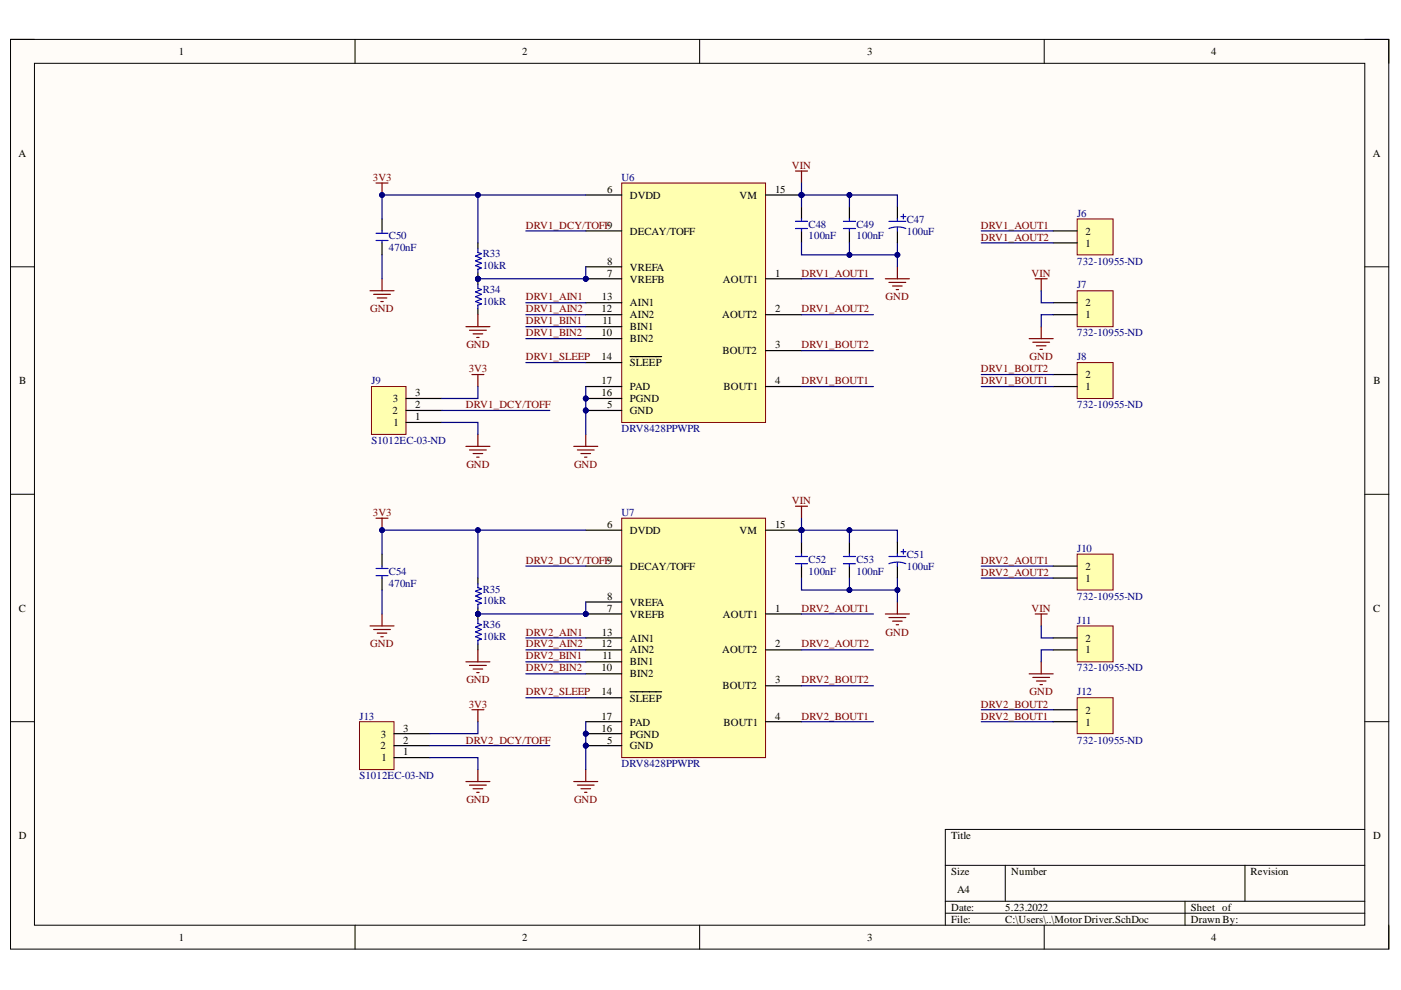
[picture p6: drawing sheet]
<svg xmlns="http://www.w3.org/2000/svg" width="297mm" height="210mm" viewBox="0 0 297 210" stroke-linecap="round" stroke-linejoin="round" font-family="sans-serif">
<defs><g id="words">
<g font-size="2.3">
<text x="37.9" y="11.7">1</text>
<text x="110.7" y="11.7">2</text>
<text x="183.9" y="11.7">3</text>
<text x="256.8" y="11.7">4</text>
<text x="3.9" y="33.3">A</text>
<text x="291" y="33.3">A</text>
<text x="128.7" y="40.9">6</text>
<text x="164.3" y="40.9">15</text>
<text x="133.6" y="42.2">DVDD</text>
<text x="156.8" y="42.2">VM</text>
<text x="133.6" y="49.8">DECAY/TOFF</text>
<text x="230.1" y="52.3">1</text>
<text x="230.1" y="49.8">2</text>
<text x="128.7" y="58.6">7</text>
<text x="128.7" y="56.1">8</text>
<text x="133.6" y="59.9">VREFB</text>
<text x="133.6" y="57.4">VREFA</text>
<text x="153.3" y="59.9">AOUT1</text>
<text x="164.3" y="58.6">1</text>
<text x="127.6" y="63.7">13</text>
<text x="133.6" y="65">AIN1</text>
<text x="230.1" y="65">2</text>
<text x="127.5" y="71.3">10</text>
<text x="127.5" y="66.2">12</text>
<text x="127.7" y="68.8">11</text>
<text x="133.6" y="70">BIN1</text>
<text x="133.6" y="67.5">AIN2</text>
<text x="153.1" y="67.5">AOUT2</text>
<text x="164.3" y="66.2">2</text>
<text x="230.1" y="67.5">1</text>
<text x="127.5" y="76.4">14</text>
<text x="133.6" y="72.6">BIN2</text>
<text x="133.6" y="77.6">SLEEP</text>
<text x="153.2" y="75.1">BOUT2</text>
<text x="164.3" y="73.8">3</text>
<text x="4.1" y="81.4">B</text>
<text x="88" y="84">3</text>
<text x="127.5" y="84">16</text>
<text x="127.5" y="81.4">17</text>
<text x="133.6" y="82.7">PAD</text>
<text x="153.4" y="82.7">BOUT1</text>
<text x="164.3" y="81.4">4</text>
<text x="230.1" y="82.7">1</text>
<text x="230.1" y="80.2">2</text>
<text x="291.2" y="81.4">B</text>
<text x="83.2" y="87.8">2</text>
<text x="83.3" y="85.2">3</text>
<text x="88" y="89.1">1</text>
<text x="88" y="86.5">2</text>
<text x="128.7" y="86.5">5</text>
<text x="133.6" y="87.8">GND</text>
<text x="133.6" y="85.2">PGND</text>
<text x="83.4" y="90.4">1</text>
<text x="128.7" y="111.9">6</text>
<text x="133.6" y="113.2">DVDD</text>
<text x="156.8" y="113.2">VM</text>
<text x="164.3" y="111.9">15</text>
<text x="133.6" y="120.8">DECAY/TOFF</text>
<text x="230.1" y="123.3">1</text>
<text x="230.1" y="120.8">2</text>
<text x="4" y="129.7">C</text>
<text x="128.7" y="129.7">7</text>
<text x="128.7" y="127.1">8</text>
<text x="133.6" y="130.9">VREFB</text>
<text x="133.6" y="128.4">VREFA</text>
<text x="153.3" y="130.9">AOUT1</text>
<text x="164.3" y="129.7">1</text>
<text x="291.1" y="129.7">C</text>
<text x="127.5" y="137.3">12</text>
<text x="127.6" y="134.7">13</text>
<text x="133.6" y="136">AIN1</text>
<text x="164.3" y="137.3">2</text>
<text x="230.1" y="136">2</text>
<text x="127.5" y="142.4">10</text>
<text x="127.7" y="139.8">11</text>
<text x="133.6" y="143.6">BIN2</text>
<text x="133.6" y="141.1">BIN1</text>
<text x="133.6" y="138.6">AIN2</text>
<text x="153.1" y="138.6">AOUT2</text>
<text x="230.1" y="138.6">1</text>
<text x="127.5" y="147.4">14</text>
<text x="133.6" y="148.8">SLEEP</text>
<text x="153.2" y="146.2">BOUT2</text>
<text x="164.3" y="144.9">3</text>
<text x="85.5" y="155.1">3</text>
<text x="127.5" y="155.1">16</text>
<text x="127.5" y="152.6">17</text>
<text x="133.6" y="153.8">PAD</text>
<text x="153.4" y="153.8">BOUT1</text>
<text x="164.3" y="152.6">4</text>
<text x="230.1" y="153.8">1</text>
<text x="230.1" y="151.3">2</text>
<text x="80.7" y="158.9">2</text>
<text x="80.8" y="156.4">3</text>
<text x="80.9" y="161.4">1</text>
<text x="85.5" y="160.2">1</text>
<text x="85.5" y="157.6">2</text>
<text x="128.7" y="157.6">5</text>
<text x="133.6" y="158.9">GND</text>
<text x="133.6" y="156.4">PGND</text>
<text x="4" y="177.9">D</text>
<text x="201.6" y="177.9">Title</text>
<text x="291.1" y="177.9">D</text>
<text x="201.6" y="185.5">Size</text>
<text x="214.4" y="185.5">Number</text>
<text x="265.2" y="185.5">Revision</text>
<text x="202.9" y="189.3">A4</text>
<text x="201.6" y="193.1">Date:</text>
<text x="201.6" y="195.7">File:</text>
<text x="213.1" y="193.1">5.23.2022</text>
<text x="213.1" y="195.7">C:\Users\..\Motor Driver.SchDoc</text>
<text x="252.5" y="193.1">Sheet of</text>
<text x="252.5" y="195.7">Drawn By:</text>
<text x="37.9" y="199.5">1</text>
<text x="110.7" y="199.5">2</text>
<text x="183.9" y="199.5">3</text>
<text x="256.8" y="199.5">4</text>
</g>
<g font-size="2.3" fill="#800000">
<text x="167.9" y="35.8">VIN</text>
<text x="79.1" y="38.4">3V3</text>
<text x="111.5" y="48.5">DRV1_DCY/TOFF9</text>
<text x="208" y="48.5">DRV1_AOUT1</text>
<text x="208" y="51">DRV1_AOUT2</text>
<text x="169.9" y="58.6">DRV1_AOUT1</text>
<text x="218.7" y="58.6">VIN</text>
<text x="111.5" y="63.7">DRV1_AIN1</text>
<text x="187.8" y="63.7">GND</text>
<text x="78.5" y="66.2">GND</text>
<text x="111.5" y="66.2">DRV1_AIN2</text>
<text x="111.5" y="68.8">DRV1_BIN1</text>
<text x="111.5" y="71.3">DRV1_BIN2</text>
<text x="169.9" y="66.2">DRV1_AOUT2</text>
<text x="98.9" y="73.8">GND</text>
<text x="111.5" y="76.4">DRV1_SLEEP</text>
<text x="169.9" y="73.8">DRV1_BOUT2</text>
<text x="218.3" y="76.4">GND</text>
<text x="99.4" y="78.9">3V3</text>
<text x="169.9" y="81.4">DRV1_BOUT1</text>
<text x="208" y="78.9">DRV1_BOUT2</text>
<text x="208" y="81.4">DRV1_BOUT1</text>
<text x="98.8" y="86.5">DRV1_DCY/TOFF</text>
<text x="98.9" y="99.3">GND</text>
<text x="121.7" y="99.3">GND</text>
<text x="167.9" y="106.9">VIN</text>
<text x="79.1" y="109.4">3V3</text>
<text x="111.5" y="119.5">DRV2_DCY/TOFF9</text>
<text x="208" y="119.5">DRV2_AOUT1</text>
<text x="208" y="122.1">DRV2_AOUT2</text>
<text x="169.9" y="129.7">DRV2_AOUT1</text>
<text x="218.7" y="129.7">VIN</text>
<text x="78.5" y="137.3">GND</text>
<text x="111.5" y="134.7">DRV2_AIN1</text>
<text x="111.5" y="137.3">DRV2_AIN2</text>
<text x="169.9" y="137.3">DRV2_AOUT2</text>
<text x="187.8" y="134.7">GND</text>
<text x="111.5" y="139.8">DRV2_BIN1</text>
<text x="111.5" y="142.4">DRV2_BIN2</text>
<text x="98.9" y="144.9">GND</text>
<text x="111.5" y="147.4">DRV2_SLEEP</text>
<text x="169.9" y="144.9">DRV2_BOUT2</text>
<text x="218.3" y="147.4">GND</text>
<text x="99.4" y="150">3V3</text>
<text x="169.9" y="152.6">DRV2_BOUT1</text>
<text x="208" y="150">DRV2_BOUT2</text>
<text x="208" y="152.6">DRV2_BOUT1</text>
<text x="98.8" y="157.6">DRV2_DCY/TOFF</text>
<text x="98.9" y="170.3">GND</text>
<text x="121.7" y="170.3">GND</text>
</g>
<g font-size="2.3" fill="#000080">
<text x="131.8" y="38.4">U6</text>
<text x="192.3" y="47.2">C47</text>
<text x="228.4" y="46">J6</text>
<text x="82.5" y="53.3">470nF</text>
<text x="82.5" y="50.8">C50</text>
<text x="171.4" y="50.8">100nF</text>
<text x="171.4" y="48.2">C48</text>
<text x="181.6" y="50.8">100nF</text>
<text x="181.6" y="48.2">C49</text>
<text x="192.3" y="49.8">100uF</text>
<text x="102.3" y="57.1">10kR</text>
<text x="102.3" y="54.6">R33</text>
<text x="228.4" y="56.1">732-10955-ND</text>
<text x="102.3" y="64.7">10kR</text>
<text x="102.3" y="62.2">R34</text>
<text x="228.4" y="61.2">J7</text>
<text x="228.4" y="71.3">732-10955-ND</text>
<text x="228.4" y="76.4">J8</text>
<text x="78.7" y="81.4">J9</text>
<text x="228.4" y="86.5">732-10955-ND</text>
<text x="78.7" y="94.2">S1012EC-03-ND</text>
<text x="131.8" y="91.7">DRV8428PPWPR</text>
<text x="131.8" y="109.4">U7</text>
<text x="171.4" y="119.3">C52</text>
<text x="181.6" y="119.3">C53</text>
<text x="192.3" y="118.3">C51</text>
<text x="228.4" y="117">J10</text>
<text x="82.5" y="124.4">470nF</text>
<text x="82.5" y="121.8">C54</text>
<text x="102.3" y="125.6">R35</text>
<text x="171.4" y="121.8">100nF</text>
<text x="181.6" y="121.8">100nF</text>
<text x="192.3" y="120.8">100uF</text>
<text x="102.3" y="128.2">10kR</text>
<text x="228.4" y="127.1">732-10955-ND</text>
<text x="102.3" y="135.8">10kR</text>
<text x="102.3" y="133.2">R36</text>
<text x="228.4" y="132.2">J11</text>
<text x="228.4" y="142.4">732-10955-ND</text>
<text x="228.4" y="147.4">J12</text>
<text x="76.2" y="152.6">J13</text>
<text x="228.4" y="157.6">732-10955-ND</text>
<text x="76.2" y="165.2">S1012EC-03-ND</text>
<text x="131.8" y="162.7">DRV8428PPWPR</text>
</g>
</g></defs>
<path d="M2.2 8.4h292.2v192.8h-292.2z" fill-rule="evenodd" fill="#fffcf8"/>
<path d="M2.2 8.4h292.2v192.8h-292.2z" fill="none" stroke="#000" stroke-width=".21"/>
<path d="M7.3 13.4h282.1v182.8h-282.1z" fill-rule="evenodd" fill="#fffcf8"/>
<g fill="none" stroke="#000" stroke-width=".21">
<path d="M2.2 8.3h5.1M7.3 13.4h282.1v182.8h-282.1zM75.3 8.3v5.1M148.3 8.3v5.1M221.4 8.4v5M289.4 8.4h5v5M2.2 56.6h5.1M289.4 56.6h5M2.2 104.8h5.1M289.4 104.8h5M2.2 153h5.1M289.4 153h5"/>
<path d="M289.4 175.9h-89v20.3M75.3 196.2v5M148.3 196.2v5M200.4 183.5h89M200.4 191.1h89M200.4 193.6h89M213.1 183.5v7.6M221.4 196.2v5M251.2 191.1v5.1M264 183.5v7.6M294.4 196.2v5"/>
</g>
<circle cx="124.2" cy="87" r=".51" fill="#000080"/>
<circle cx="124.2" cy="87" r=".51" fill="none" stroke="#000080" stroke-width=".21"/>
<circle cx="124.2" cy="59.1" r=".51" fill="#000080"/>
<circle cx="124.2" cy="59.1" r=".51" fill="none" stroke="#000080" stroke-width=".21"/>
<circle cx="169.9" cy="41.3" r=".51" fill="#000080"/>
<circle cx="169.9" cy="41.3" r=".51" fill="none" stroke="#000080" stroke-width=".21"/>
<circle cx="124.2" cy="84.5" r=".51" fill="#000080"/>
<circle cx="124.2" cy="84.5" r=".51" fill="none" stroke="#000080" stroke-width=".21"/>
<path d="M131.8 38.8h30.5v50.8h-30.5z" fill-rule="evenodd" fill="#ffffb0"/>
<path d="M131.8 38.8h30.5v50.8h-30.5z" fill="none" stroke="#800000" stroke-width=".21"/>
<path d="M162.3 59.1h7.6M162.3 66.7h7.6M162.3 74.3h7.6M124.2 87h7.6M162.3 82h7.6" fill="none" stroke="#000" stroke-width=".25"/>
<circle cx="124.2" cy="87" r=".51" fill="#000080"/>
<circle cx="124.2" cy="87" r=".51" fill="none" stroke="#000080" stroke-width=".21"/>
<path d="M124.2 41.3h7.6M124.2 59.1h7.6" fill="none" stroke="#000" stroke-width=".25"/>
<circle cx="124.2" cy="59.1" r=".51" fill="#000080"/>
<circle cx="124.2" cy="59.1" r=".51" fill="none" stroke="#000080" stroke-width=".21"/>
<path d="M124.2 56.6h7.6M124.2 49h7.6M162.3 41.3h7.6M124.2 71.8h7.6M124.2 69.3h7.6M124.2 66.7h7.6M124.2 64.2h7.6M124.2 76.9h7.6M133.6 75.6h6.7" fill="none" stroke="#000" stroke-width=".25"/>
<circle cx="169.9" cy="41.3" r=".51" fill="#000080"/>
<circle cx="169.9" cy="41.3" r=".51" fill="none" stroke="#000080" stroke-width=".21"/>
<path d="M124.2 84.5h7.6" fill="none" stroke="#000" stroke-width=".25"/>
<circle cx="124.2" cy="84.5" r=".51" fill="#000080"/>
<circle cx="124.2" cy="84.5" r=".51" fill="none" stroke="#000080" stroke-width=".21"/>
<path d="M81 46.4v2.6M81 51.5v2.5M169.9 43.9v2.5M169.9 49v2.5M180.1 43.9v2.5M180.1 49v2.5M124.2 82h7.6" fill="none" stroke="#000" stroke-width=".25"/>
<path d="M79.7 51h2.6M79.7 49.5h2.6M81 49v.5M81 51v.5M168.7 48.5h2.5M168.7 46.9h2.5M169.9 46.4v.5M169.9 48.5v.5M178.8 48.5h2.6M178.8 46.9h2.6M180.1 46.4v.5M180.1 48.5v.5" fill="none" stroke="#00f" stroke-width=".25"/>
<g fill="none" stroke="#800000" stroke-width=".25">
<path d="M168.7 36.3h2.5M169.9 36.3v2.5M81 59.1v2.5M187.7 59.1h5.1M188.5 59.9h3.5M190.3 56.6v2.5M78.5 61.6h5M79.2 62.4h3.6M80 63.2h2M80.7 63.9h.6M189.2 60.6h2.1M190 61.4h.5"/>
<path d="M121.7 94.6h5M122.4 95.4h3.6M123.2 96.2h2M123.9 96.9h.5M124.2 92.1v2.5"/>
</g>
<circle cx="101.3" cy="59.1" r=".51" fill="#000080"/>
<circle cx="101.3" cy="59.1" r=".51" fill="none" stroke="#000080" stroke-width=".21"/>
<path d="M101.3 59.1v1.3M101.3 65.5v1.2" fill="none" stroke="#000" stroke-width=".25"/>
<circle cx="101.3" cy="59.1" r=".51" fill="#000080"/>
<circle cx="101.3" cy="59.1" r=".51" fill="none" stroke="#000080" stroke-width=".21"/>
<path d="M101.3 60.4v.7l.8 .3-1.3 .5 1.3 .5-1.3 .5 1.3 .5-1.3 .5 1.3 .5-.8 .3v.8" fill="none" stroke="#00f" stroke-width=".25"/>
<circle cx="101.3" cy="59.1" r=".51" fill="#000080"/>
<circle cx="101.3" cy="59.1" r=".51" fill="none" stroke="#000080" stroke-width=".21"/>
<path d="M101.3 57.8v1.3" fill="none" stroke="#000" stroke-width=".25"/>
<circle cx="101.3" cy="59.1" r=".51" fill="#000080"/>
<circle cx="101.3" cy="59.1" r=".51" fill="none" stroke="#000080" stroke-width=".21"/>
<path d="M101.3 51.5v1.3" fill="none" stroke="#000" stroke-width=".25"/>
<path d="M101.3 52.8v.7l.8 .3-1.3 .5 1.3 .5-1.3 .5 1.3 .5-1.3 .5 1.3 .5-.8 .3v.7" fill="none" stroke="#00f" stroke-width=".25"/>
<path d="M98.8 69.3h5.1M99.5 70h3.6M100.3 70.8h2M101.1 71.5h.5M101.3 66.7v2.6" fill="none" stroke="#800000" stroke-width=".25"/>
<path d="M228.4 46.4h7.6v7.6h-7.6z" fill-rule="evenodd" fill="#ffffb0"/>
<path d="M228.4 46.4h7.6v7.6h-7.6z" fill="none" stroke="#800000" stroke-width=".21"/>
<path d="M223.3 51.5h5.1M223.3 49h5.1" fill="none" stroke="#000" stroke-width=".25"/>
<path d="M228.4 76.9h7.6v7.6h-7.6z" fill-rule="evenodd" fill="#ffffb0"/>
<path d="M228.4 76.9h7.6v7.6h-7.6z" fill="none" stroke="#800000" stroke-width=".21"/>
<path d="M223.3 79.4h5.1M223.3 82h5.1" fill="none" stroke="#000" stroke-width=".25"/>
<circle cx="124.2" cy="158.1" r=".51" fill="#000080"/>
<circle cx="124.2" cy="158.1" r=".51" fill="none" stroke="#000080" stroke-width=".21"/>
<circle cx="124.2" cy="130.2" r=".51" fill="#000080"/>
<circle cx="124.2" cy="130.2" r=".51" fill="none" stroke="#000080" stroke-width=".21"/>
<circle cx="169.9" cy="112.4" r=".51" fill="#000080"/>
<circle cx="169.9" cy="112.4" r=".51" fill="none" stroke="#000080" stroke-width=".21"/>
<circle cx="124.2" cy="155.6" r=".51" fill="#000080"/>
<circle cx="124.2" cy="155.6" r=".51" fill="none" stroke="#000080" stroke-width=".21"/>
<path d="M131.8 109.9h30.5v50.7h-30.5z" fill-rule="evenodd" fill="#ffffb0"/>
<path d="M131.8 109.9h30.5v50.7h-30.5z" fill="none" stroke="#800000" stroke-width=".21"/>
<path d="M162.3 130.2h7.6M162.3 137.8h7.6M124.2 158.1h7.6M162.3 145.4h7.6M162.3 153h7.6" fill="none" stroke="#000" stroke-width=".25"/>
<circle cx="124.2" cy="158.1" r=".51" fill="#000080"/>
<circle cx="124.2" cy="158.1" r=".51" fill="none" stroke="#000080" stroke-width=".21"/>
<path d="M124.2 112.4h7.6M124.2 130.2h7.6" fill="none" stroke="#000" stroke-width=".25"/>
<circle cx="124.2" cy="130.2" r=".51" fill="#000080"/>
<circle cx="124.2" cy="130.2" r=".51" fill="none" stroke="#000080" stroke-width=".21"/>
<path d="M162.3 112.4h7.6M124.2 127.6h7.6M124.2 120h7.6M124.2 137.8h7.6M124.2 135.3h7.6M124.2 142.9h7.6M124.2 140.3h7.6M124.2 147.9h7.6M133.6 146.7h6.7" fill="none" stroke="#000" stroke-width=".25"/>
<circle cx="169.9" cy="112.4" r=".51" fill="#000080"/>
<circle cx="169.9" cy="112.4" r=".51" fill="none" stroke="#000080" stroke-width=".21"/>
<path d="M124.2 155.6h7.6" fill="none" stroke="#000" stroke-width=".25"/>
<circle cx="124.2" cy="155.6" r=".51" fill="#000080"/>
<circle cx="124.2" cy="155.6" r=".51" fill="none" stroke="#000080" stroke-width=".21"/>
<path d="M81 117.5v2.5M169.9 114.9v2.6M180.1 114.9v2.6M81 122.6v2.5M169.9 120v2.6M180.1 120v2.6M124.2 153h7.6" fill="none" stroke="#000" stroke-width=".25"/>
<path d="M168.7 119.5h2.5M168.7 118h2.5M169.9 117.5v.5M169.9 119.5v.5M178.8 119.5h2.6M178.8 118h2.6M180.1 117.5v.5M180.1 119.5v.5M79.7 122.1h2.6M79.7 120.5h2.6M81 120v.5M81 122.1v.5" fill="none" stroke="#00f" stroke-width=".25"/>
<g fill="none" stroke="#800000" stroke-width=".25">
<path d="M168.7 107.3h2.5M169.9 107.3v2.6M78.5 132.7h5M79.2 133.5h3.6M80 134.2h2M80.7 135h.6M81 130.2v2.5M187.7 130.2h5.1M188.5 130.9h3.5M189.2 131.7h2.1M190 132.5h.5M190.3 127.6v2.6"/>
<path d="M121.7 165.7h5M122.4 166.5h3.6M123.2 167.2h2M123.9 168h.5M124.2 163.2v2.5"/>
</g>
<circle cx="101.3" cy="130.2" r=".51" fill="#000080"/>
<circle cx="101.3" cy="130.2" r=".51" fill="none" stroke="#000080" stroke-width=".21"/>
<path d="M101.3 130.2v1.2M101.3 136.5v1.3" fill="none" stroke="#000" stroke-width=".25"/>
<circle cx="101.3" cy="130.2" r=".51" fill="#000080"/>
<circle cx="101.3" cy="130.2" r=".51" fill="none" stroke="#000080" stroke-width=".21"/>
<path d="M101.3 131.4v.8l.8 .3-1.3 .5 1.3 .5-1.3 .5 1.3 .5-1.3 .5 1.3 .5-.8 .3v.7" fill="none" stroke="#00f" stroke-width=".25"/>
<circle cx="101.3" cy="130.2" r=".51" fill="#000080"/>
<circle cx="101.3" cy="130.2" r=".51" fill="none" stroke="#000080" stroke-width=".21"/>
<path d="M101.3 128.9v1.3" fill="none" stroke="#000" stroke-width=".25"/>
<circle cx="101.3" cy="130.2" r=".51" fill="#000080"/>
<circle cx="101.3" cy="130.2" r=".51" fill="none" stroke="#000080" stroke-width=".21"/>
<path d="M101.3 122.6v1.2" fill="none" stroke="#000" stroke-width=".25"/>
<path d="M101.3 123.8v.8l.8 .2-1.3 .6 1.3 .5-1.3 .5 1.3 .5-1.3 .5 1.3 .5-.8 .2v.8" fill="none" stroke="#00f" stroke-width=".25"/>
<path d="M101.3 137.8v2.5M98.8 140.3h5.1M99.5 141.1h3.6M100.3 141.9h2M101.1 142.6h.5" fill="none" stroke="#800000" stroke-width=".25"/>
<path d="M228.4 117.5h7.6v7.6h-7.6z" fill-rule="evenodd" fill="#ffffb0"/>
<path d="M228.4 117.5h7.6v7.6h-7.6z" fill="none" stroke="#800000" stroke-width=".21"/>
<path d="M223.3 122.6h5.1M223.3 120h5.1" fill="none" stroke="#000" stroke-width=".25"/>
<path d="M228.4 147.9h7.6v7.7h-7.6z" fill-rule="evenodd" fill="#ffffb0"/>
<path d="M228.4 147.9h7.6v7.7h-7.6z" fill="none" stroke="#800000" stroke-width=".21"/>
<path d="M223.3 153h5.1M223.3 150.5h5.1" fill="none" stroke="#000" stroke-width=".25"/>
<path d="M79.7 38.8h2.6M81 38.8v2.5" fill="none" stroke="#800000" stroke-width=".25"/>
<circle cx="81" cy="41.3" r=".51" fill="#000080"/>
<circle cx="81" cy="41.3" r=".51" fill="none" stroke="#000080" stroke-width=".21"/>
<path d="M79.7 109.9h2.6M81 109.9v2.5" fill="none" stroke="#800000" stroke-width=".25"/>
<circle cx="81" cy="112.4" r=".51" fill="#000080"/>
<circle cx="81" cy="112.4" r=".51" fill="none" stroke="#000080" stroke-width=".21"/>
<path d="M228.4 61.7h7.6v7.6h-7.6z" fill-rule="evenodd" fill="#ffffb0"/>
<path d="M228.4 61.7h7.6v7.6h-7.6z" fill="none" stroke="#800000" stroke-width=".21"/>
<path d="M223.3 66.7h5.1M223.3 64.2h5.1" fill="none" stroke="#000" stroke-width=".25"/>
<path d="M228.4 132.7h7.6v7.6h-7.6z" fill-rule="evenodd" fill="#ffffb0"/>
<path d="M228.4 132.7h7.6v7.6h-7.6z" fill="none" stroke="#800000" stroke-width=".21"/>
<path d="M223.3 137.8h5.1M223.3 135.3h5.1" fill="none" stroke="#000" stroke-width=".25"/>
<g fill="none" stroke="#800000" stroke-width=".25">
<path d="M219.5 59.1h2.5M220.8 59.1v2.6M100.1 79.4h2.5M101.3 79.4v2.6M218.2 71.8h5.1M219 72.6h3.5M219.7 73.3h2.1M220.5 74.1h.5M220.8 69.3v2.5M98.8 94.6h5.1M99.5 95.4h3.6M100.3 96.2h2"/>
<path d="M101.1 96.9h.5M101.3 92.1v2.5M219.5 130.2h2.5M220.8 130.2v2.5M100.1 150.5h2.5M101.3 150.5v2.5M218.2 142.9h5.1M219 143.6h3.5M219.7 144.4h2.1M220.5 145.2h.5M220.8 140.3v2.6M98.8 165.7h5.1"/>
<path d="M99.5 166.5h3.6M100.3 167.2h2M101.1 168h.5M101.3 163.2v2.5"/>
</g>
<path d="M169.9 38.8v2.5" fill="none" stroke="#000080" stroke-width=".25"/>
<circle cx="169.9" cy="41.3" r=".51" fill="#000080"/>
<circle cx="169.9" cy="41.3" r=".51" fill="none" stroke="#000080" stroke-width=".21"/>
<path d="M111.5 64.2h12.7M111.5 66.7h12.7M111.5 69.3h12.7M111.5 71.8h12.7M111.5 76.9h12.7M124.2 82v10.1" fill="none" stroke="#000080" stroke-width=".25"/>
<circle cx="124.2" cy="84.5" r=".51" fill="#000080"/>
<circle cx="124.2" cy="84.5" r=".51" fill="none" stroke="#000080" stroke-width=".21"/>
<circle cx="124.2" cy="87" r=".51" fill="#000080"/>
<circle cx="124.2" cy="87" r=".51" fill="none" stroke="#000080" stroke-width=".21"/>
<path d="M81 54v5.1M124.2 56.6v2.5h-22.9M169.9 59.1h15.3M169.9 66.7h15.3M169.9 74.3h15.3M169.9 82h15.3" fill="none" stroke="#000080" stroke-width=".25"/>
<circle cx="124.2" cy="59.1" r=".51" fill="#000080"/>
<circle cx="124.2" cy="59.1" r=".51" fill="none" stroke="#000080" stroke-width=".21"/>
<circle cx="101.3" cy="59.1" r=".51" fill="#000080"/>
<circle cx="101.3" cy="59.1" r=".51" fill="none" stroke="#000080" stroke-width=".21"/>
<path d="M101.3 41.3v10.2" fill="none" stroke="#000080" stroke-width=".25"/>
<circle cx="101.3" cy="41.3" r=".51" fill="#000080"/>
<circle cx="101.3" cy="41.3" r=".51" fill="none" stroke="#000080" stroke-width=".21"/>
<path d="M124.2 41.3h-43.2v5.1" fill="none" stroke="#000080" stroke-width=".25"/>
<circle cx="81" cy="41.3" r=".51" fill="#000080"/>
<circle cx="81" cy="41.3" r=".51" fill="none" stroke="#000080" stroke-width=".21"/>
<circle cx="101.3" cy="41.3" r=".51" fill="#000080"/>
<circle cx="101.3" cy="41.3" r=".51" fill="none" stroke="#000080" stroke-width=".21"/>
<path d="M169.9 41.3v2.6" fill="none" stroke="#000080" stroke-width=".25"/>
<circle cx="169.9" cy="41.3" r=".51" fill="#000080"/>
<circle cx="169.9" cy="41.3" r=".51" fill="none" stroke="#000080" stroke-width=".21"/>
<path d="M180.1 41.3v2.6" fill="none" stroke="#000080" stroke-width=".25"/>
<circle cx="180.1" cy="41.3" r=".51" fill="#000080"/>
<circle cx="180.1" cy="41.3" r=".51" fill="none" stroke="#000080" stroke-width=".21"/>
<path d="M190.3 51.5v2.5" fill="none" stroke="#000080" stroke-width=".25"/>
<circle cx="190.3" cy="54" r=".51" fill="#000080"/>
<circle cx="190.3" cy="54" r=".51" fill="none" stroke="#000080" stroke-width=".21"/>
<path d="M180.1 51.5v2.5" fill="none" stroke="#000080" stroke-width=".25"/>
<circle cx="180.1" cy="54" r=".51" fill="#000080"/>
<circle cx="180.1" cy="54" r=".51" fill="none" stroke="#000080" stroke-width=".21"/>
<path d="M169.9 51.5v2.5h20.4v2.6" fill="none" stroke="#000080" stroke-width=".25"/>
<circle cx="190.3" cy="54" r=".51" fill="#000080"/>
<circle cx="190.3" cy="54" r=".51" fill="none" stroke="#000080" stroke-width=".21"/>
<circle cx="180.1" cy="54" r=".51" fill="#000080"/>
<circle cx="180.1" cy="54" r=".51" fill="none" stroke="#000080" stroke-width=".21"/>
<path d="M169.9 41.3h20.4v2.6" fill="none" stroke="#000080" stroke-width=".25"/>
<circle cx="169.9" cy="41.3" r=".51" fill="#000080"/>
<circle cx="169.9" cy="41.3" r=".51" fill="none" stroke="#000080" stroke-width=".21"/>
<circle cx="180.1" cy="41.3" r=".51" fill="#000080"/>
<circle cx="180.1" cy="41.3" r=".51" fill="none" stroke="#000080" stroke-width=".21"/>
<path d="M208 51.5h15.3M208 49h15.3M208 79.4h15.3M208 82h15.3M169.9 109.9v2.5" fill="none" stroke="#000080" stroke-width=".25"/>
<circle cx="169.9" cy="112.4" r=".51" fill="#000080"/>
<circle cx="169.9" cy="112.4" r=".51" fill="none" stroke="#000080" stroke-width=".21"/>
<path d="M111.5 135.3h12.7M111.5 137.8h12.7M111.5 140.3h12.7M111.5 142.9h12.7M111.5 147.9h12.7M124.2 153v10.2" fill="none" stroke="#000080" stroke-width=".25"/>
<circle cx="124.2" cy="155.6" r=".51" fill="#000080"/>
<circle cx="124.2" cy="155.6" r=".51" fill="none" stroke="#000080" stroke-width=".21"/>
<circle cx="124.2" cy="158.1" r=".51" fill="#000080"/>
<circle cx="124.2" cy="158.1" r=".51" fill="none" stroke="#000080" stroke-width=".21"/>
<path d="M81 125.1v5.1M124.2 127.6v2.6h-22.9M169.9 130.2h15.3M169.9 137.8h15.3M169.9 145.4h15.3M169.9 153h15.3" fill="none" stroke="#000080" stroke-width=".25"/>
<circle cx="124.2" cy="130.2" r=".51" fill="#000080"/>
<circle cx="124.2" cy="130.2" r=".51" fill="none" stroke="#000080" stroke-width=".21"/>
<circle cx="101.3" cy="130.2" r=".51" fill="#000080"/>
<circle cx="101.3" cy="130.2" r=".51" fill="none" stroke="#000080" stroke-width=".21"/>
<path d="M101.3 112.4v10.2" fill="none" stroke="#000080" stroke-width=".25"/>
<circle cx="101.3" cy="112.4" r=".51" fill="#000080"/>
<circle cx="101.3" cy="112.4" r=".51" fill="none" stroke="#000080" stroke-width=".21"/>
<path d="M124.2 112.4h-43.2v5.1" fill="none" stroke="#000080" stroke-width=".25"/>
<circle cx="81" cy="112.4" r=".51" fill="#000080"/>
<circle cx="81" cy="112.4" r=".51" fill="none" stroke="#000080" stroke-width=".21"/>
<circle cx="101.3" cy="112.4" r=".51" fill="#000080"/>
<circle cx="101.3" cy="112.4" r=".51" fill="none" stroke="#000080" stroke-width=".21"/>
<path d="M169.9 112.4v2.5" fill="none" stroke="#000080" stroke-width=".25"/>
<circle cx="169.9" cy="112.4" r=".51" fill="#000080"/>
<circle cx="169.9" cy="112.4" r=".51" fill="none" stroke="#000080" stroke-width=".21"/>
<path d="M180.1 112.4v2.5" fill="none" stroke="#000080" stroke-width=".25"/>
<circle cx="180.1" cy="112.4" r=".51" fill="#000080"/>
<circle cx="180.1" cy="112.4" r=".51" fill="none" stroke="#000080" stroke-width=".21"/>
<path d="M190.3 122.6v2.5" fill="none" stroke="#000080" stroke-width=".25"/>
<circle cx="190.3" cy="125.1" r=".51" fill="#000080"/>
<circle cx="190.3" cy="125.1" r=".51" fill="none" stroke="#000080" stroke-width=".21"/>
<path d="M180.1 122.6v2.5" fill="none" stroke="#000080" stroke-width=".25"/>
<circle cx="180.1" cy="125.1" r=".51" fill="#000080"/>
<circle cx="180.1" cy="125.1" r=".51" fill="none" stroke="#000080" stroke-width=".21"/>
<path d="M169.9 122.6v2.5h20.4v2.5" fill="none" stroke="#000080" stroke-width=".25"/>
<circle cx="190.3" cy="125.1" r=".51" fill="#000080"/>
<circle cx="190.3" cy="125.1" r=".51" fill="none" stroke="#000080" stroke-width=".21"/>
<circle cx="180.1" cy="125.1" r=".51" fill="#000080"/>
<circle cx="180.1" cy="125.1" r=".51" fill="none" stroke="#000080" stroke-width=".21"/>
<path d="M169.9 112.4h20.4v2.5" fill="none" stroke="#000080" stroke-width=".25"/>
<circle cx="169.9" cy="112.4" r=".51" fill="#000080"/>
<circle cx="169.9" cy="112.4" r=".51" fill="none" stroke="#000080" stroke-width=".21"/>
<circle cx="180.1" cy="112.4" r=".51" fill="#000080"/>
<circle cx="180.1" cy="112.4" r=".51" fill="none" stroke="#000080" stroke-width=".21"/>
<path d="M111.5 49h12.7M220.8 61.7v2.5h2.5M223.3 66.7h-2.5v2.6M111.5 120h12.7M208 122.6h15.3M208 120h15.3M220.8 132.7v2.6h2.5M223.3 137.8h-2.5v2.5M208 150.5h15.3M208 153h15.3" fill="none" stroke="#000080" stroke-width=".25"/>
<path d="M78.8 82h7.3v10.1h-7.3z" fill-rule="evenodd" fill="#ffffb0"/>
<path d="M78.8 82h7.3v10.1h-7.3z" fill="none" stroke="#800000" stroke-width=".21"/>
<path d="M86.1 89.6h7.6M86.1 87h7.6M86.1 84.5h7.6" fill="none" stroke="#000" stroke-width=".25"/>
<path d="M76.2 153h7.3v10.2h-7.3z" fill-rule="evenodd" fill="#ffffb0"/>
<path d="M76.2 153h7.3v10.2h-7.3z" fill="none" stroke="#800000" stroke-width=".21"/>
<path d="M190.3 43.9v2.5M190.3 49v2.5M190.3 114.9v2.6M190.3 120v2.6M83.5 158.1h7.7M83.5 155.6h7.7M83.5 160.6h7.7" fill="none" stroke="#000" stroke-width=".25"/>
<path d="M93.7 89.6h7.6v2.5M93.7 87h22.9M101.3 82v2.5h-7.6M91.2 158.1h25.4M101.3 153v2.6h-10.1M91.2 160.6h10.1v2.6" fill="none" stroke="#000080" stroke-width=".25"/>
<path d="M188.5 48.5l1.1-.3a4.7 4.7 0 0 1 2.4 .3M188.5 46.9h3.5M190.3 46.4v.5M190.3 48.2v.8M191 45.9h1M191.5 45.4v1M188.5 119.5l1.1-.3a4.4 4.4 0 0 1 2.4 .3M188.5 118h3.5M190.3 117.5v.5M190.3 119.3v.7M191 117h1M191.5 116.5v1" fill="none" stroke="#00f" stroke-width=".25"/>
<use href="#words"/>
</svg>
